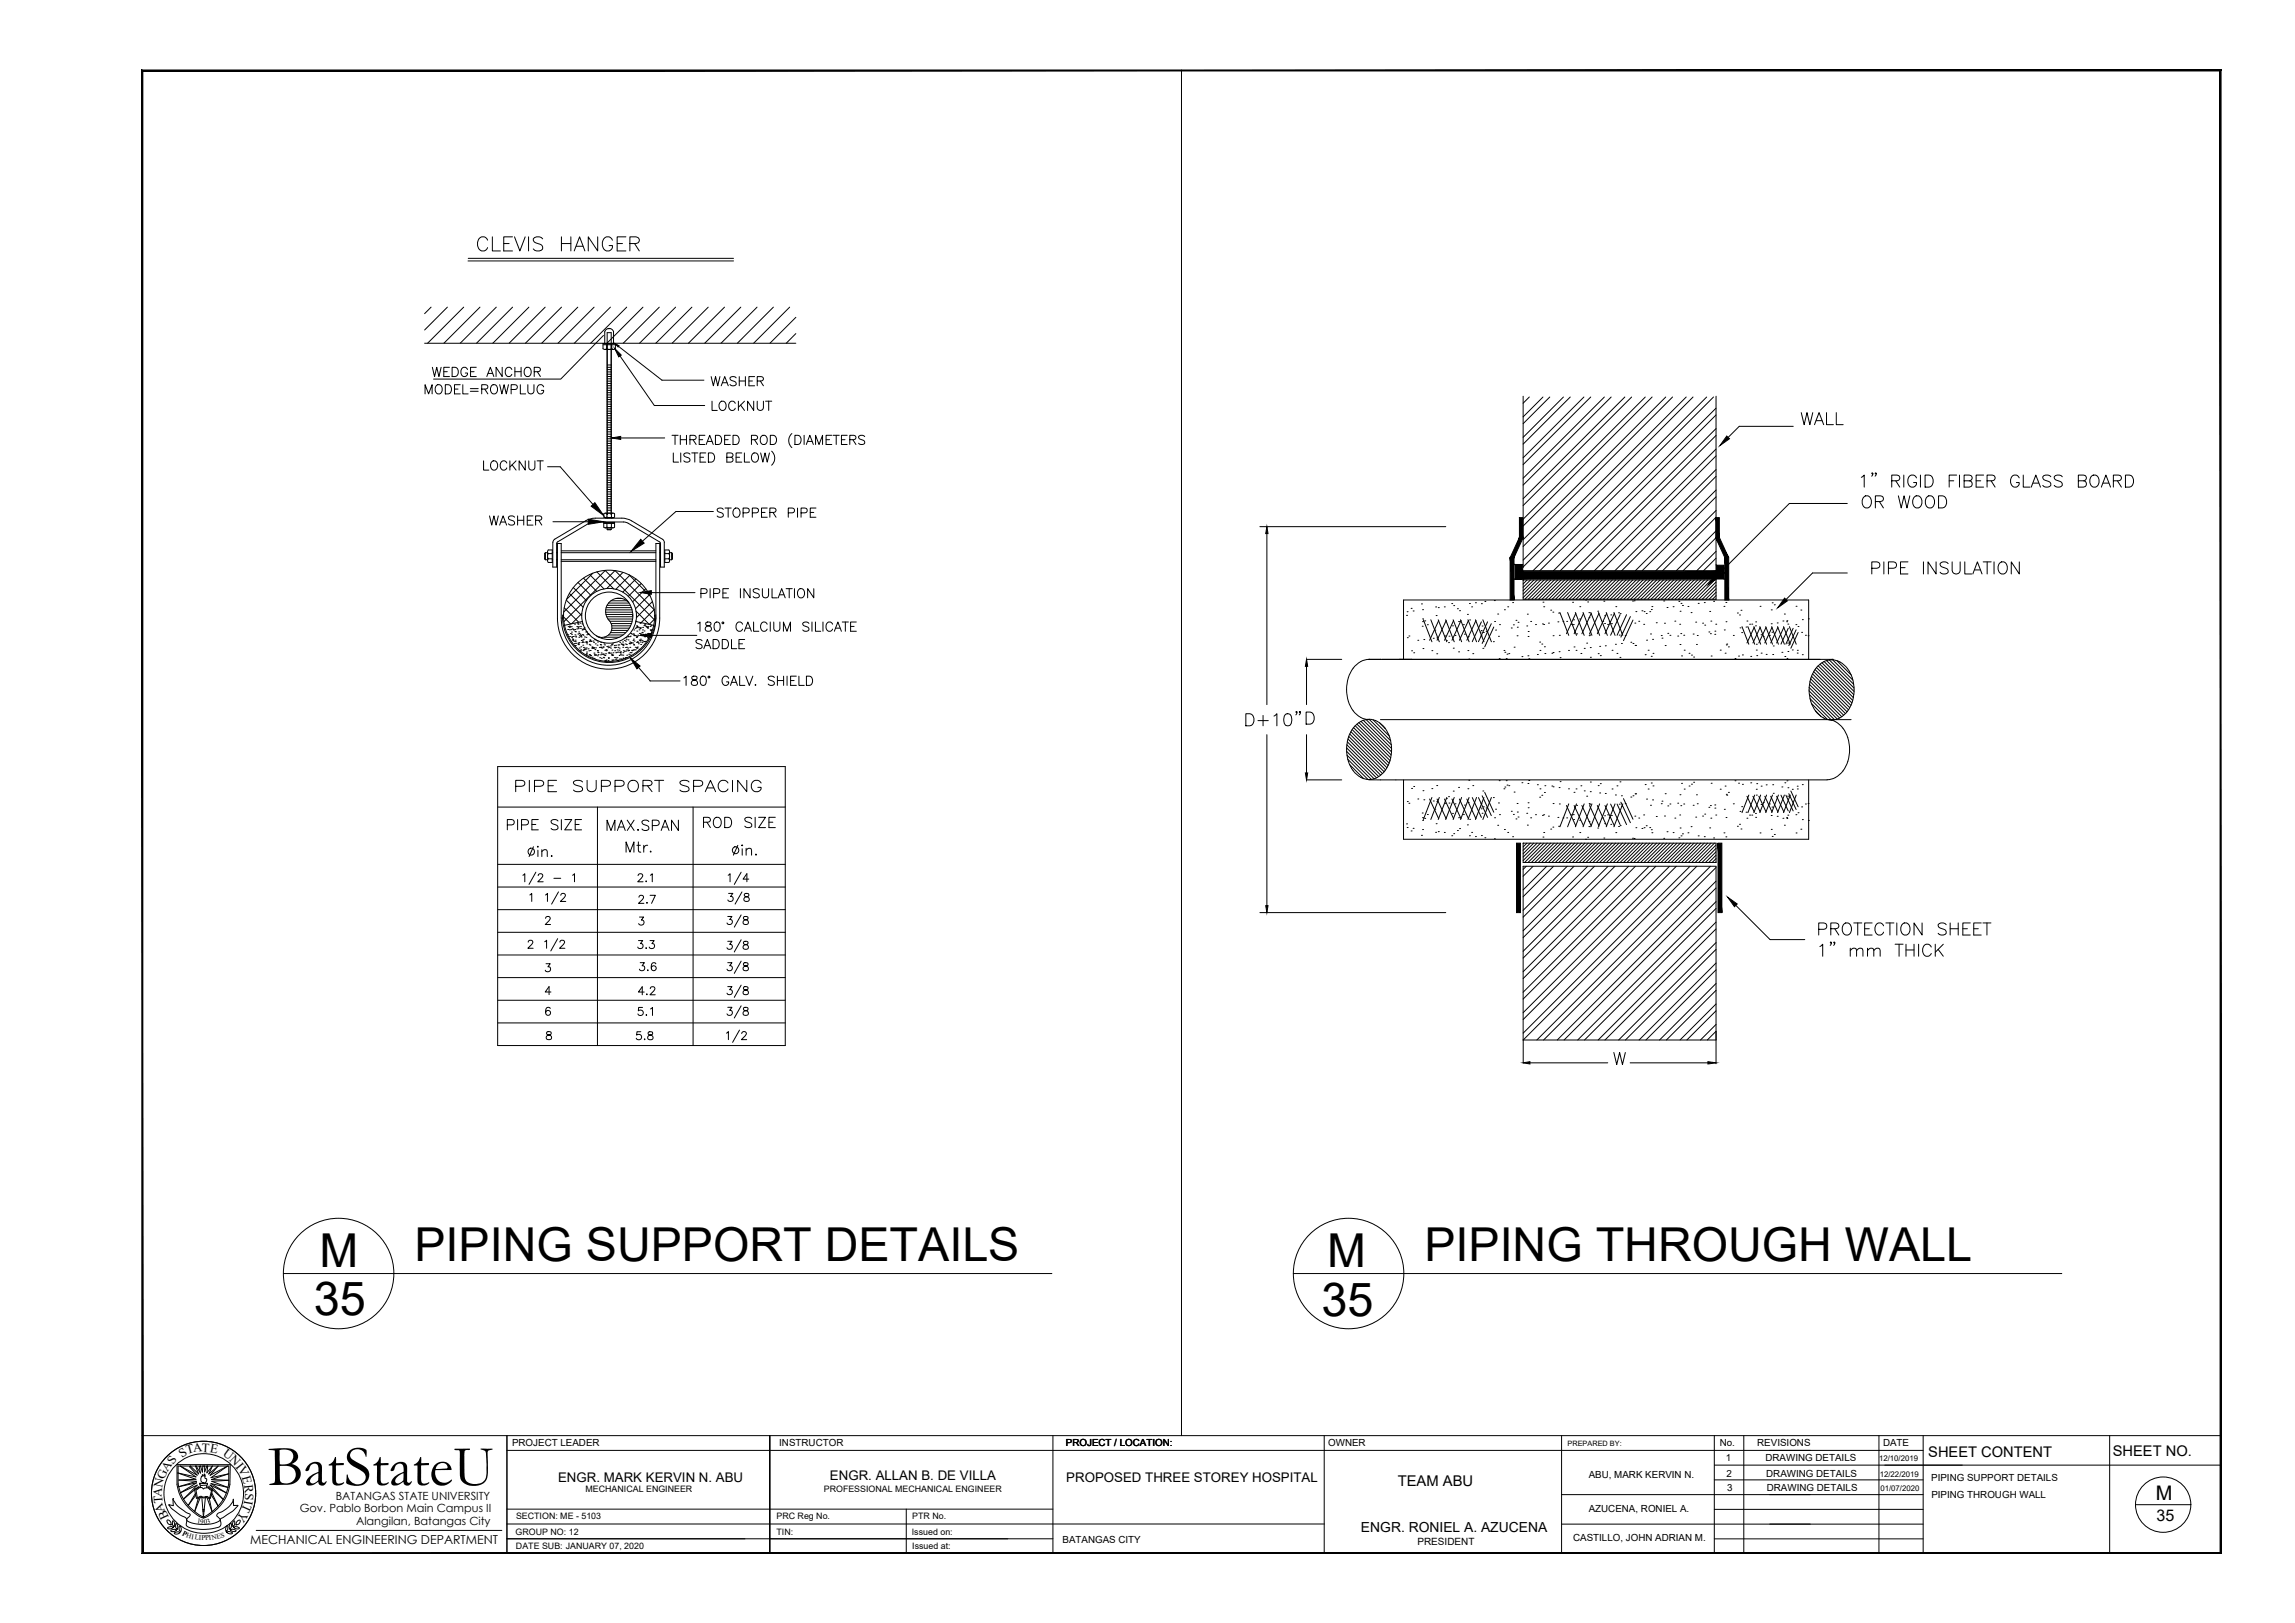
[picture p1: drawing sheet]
<svg xmlns="http://www.w3.org/2000/svg" width="420mm" height="297mm" viewBox="0 0 420 297" stroke-linecap="round" stroke-linejoin="round" font-family="sans-serif">
<defs><g id="words">
<text font-size="10.6" x="49" y="271.8">BatStateU</text>
<g font-size="8.6">
<text x="58.5" y="231.9">M</text>
<text x="75.9" y="230.7">PIPING SUPPORT DETAILS</text>
<text x="243" y="232">M</text>
<text x="260.8" y="230.7">PIPING THROUGH WALL</text>
<text x="57.5" y="240.7">35</text>
<text x="241.9" y="240.8">35</text>
</g>
<g font-size="6.2">
<text x="86.1" y="47.3">CLEVIS HANGER</text>
<text x="332" y="176.4">1&quot; mm THICK</text>
</g>
<g font-size="5.7">
<text x="226.8" y="134.1">D+10&quot;</text>
<text x="331.6" y="172.5">PROTECTION SHEET</text>
</g>
<g font-size="5.3">
<text x="328.4" y="79">WALL</text>
<text x="339.7" y="94.2">OR WOOD</text>
<text x="341.5" y="106.2">PIPE INSULATION</text>
<text x="93.1" y="146">PIPE SUPPORT SPACING</text>
<text x="131.9" y="163">1/4</text>
<text x="131.9" y="175.3">3/8</text>
<text x="131.9" y="179.2">3/8</text>
<text x="131.9" y="183.8">3/8</text>
<text x="294.2" y="196.1">W</text>
</g>
<g font-size="4.9">
<text x="78" y="70.2">WEDGE ANCHOR</text>
<text x="129.1" y="72">WASHER</text>
<text x="76.6" y="73.4">MODEL=ROWPLUG</text>
<text x="88.5" y="97.4">WASHER</text>
<text x="126.3" y="119.9">SADDLE</text>
<text x="110.1" y="153.1">MAX.SPAN</text>
<text x="127.7" y="152.8">ROD SIZE</text>
<text x="115.4" y="175">3.3</text>
<text x="115.7" y="183.4">4.2</text>
</g>
<g font-size="4.4">
<text x="129.1" y="76.2">LOCKNUT</text>
<text x="87.1" y="87.1">LOCKNUT</text>
<text x="115.4" y="162.6">2.1</text>
<text x="115.7" y="166.5">2.7</text>
<text x="115.7" y="178.9">3.6</text>
<text x="115.4" y="191.6">5.8</text>
</g>
<text font-size="3.7" x="394.7" y="274.6">M</text>
<text font-size="2.9" x="394.8" y="278.3">35</text>
<g font-size="2.7">
<text x="353" y="266.7">SHEET CONTENT</text>
<text x="386.8" y="266.4">SHEET NO.</text>
<text x="255.9" y="271.9">TEAM ABU</text>
</g>
<text font-size="2.5" x="249.2" y="280.5">ENGR. RONIEL A. AZUCENA</text>
<g font-size="2.4">
<text x="102.2" y="271.2">ENGR. MARK KERVIN N. ABU</text>
<text x="151.9" y="270.9">ENGR. ALLAN B. DE VILLA</text>
<text x="195.2" y="271.3">PROPOSED THREE STOREY HOSPITAL</text>
</g>
<g font-size="2.3">
<text x="30.6" y="269.4" transform="rotate(-56 30.6 269.4)">A</text>
<text x="31.7" y="268.1" transform="rotate(-57 31.7 268.1)">S</text>
<text x="33.3" y="266.8" transform="rotate(-33 33.3 266.8)">S</text>
<text x="34.3" y="266.2" transform="rotate(-15 34.3 266.2)">T</text>
<text x="35.4" y="265.8" transform="rotate(-6 35.4 265.8)">A</text>
<text x="36.9" y="265.7" transform="rotate(3 36.9 265.7)">T</text>
<text x="38.4" y="265.8" transform="rotate(11 38.4 265.8)">E</text>
<text x="40.7" y="266.4" transform="rotate(36 40.7 266.4)">U</text>
<text x="41.9" y="267.3" transform="rotate(46 41.9 267.3)">N</text>
<text x="43.1" y="268.4" transform="rotate(52 43.1 268.4)">I</text>
<text x="43.5" y="268.9" transform="rotate(62 43.5 268.9)">V</text>
<text x="29.6" y="274" transform="rotate(-85 29.6 274)">A</text>
<text x="29.7" y="272.3" transform="rotate(-78 29.7 272.3)">N</text>
<text x="29.8" y="275.1" transform="rotate(-94 29.8 275.1)">T</text>
<text x="30.1" y="270.9" transform="rotate(-66 30.1 270.9)">G</text>
<text x="44.3" y="270.3" transform="rotate(75 44.3 270.3)">E</text>
<text x="44.7" y="275.2" transform="rotate(114 44.7 275.2)">T</text>
<text x="44.7" y="271.7" transform="rotate(84 44.7 271.7)">R</text>
<text x="44.8" y="274.5" transform="rotate(100 44.8 274.5)">I</text>
<text x="44.9" y="273.2" transform="rotate(94 44.9 273.2)">S</text>
<text x="30.3" y="276.5" transform="rotate(-110 30.3 276.5)">A</text>
<text x="31" y="277.7" transform="rotate(-115 31 277.7)">B</text>
<text x="44.1" y="276.5" transform="rotate(122 44.1 276.5)">Y</text>
<text x="45.8" y="282.6">MECHANICAL ENGINEERING DEPARTMENT</text>
</g>
<g font-size="2.1">
<text x="61.5" y="274.5">BATANGAS STATE UNIVERSITY</text>
<text x="54.9" y="276.8">Gov. Pablo Borbon Main Campus II</text>
<text x="65.2" y="279.1">Alangilan, Batangas City</text>
</g>
<g font-size="1.8">
<text x="93.7" y="264.6">PROJECT LEADER</text>
<text x="142.7" y="264.7">INSTRUCTOR</text>
<text x="195.1" y="264.7">PROJECT / LOCATION:</text>
<text x="243.2" y="264.7">OWNER</text>
<text x="314.9" y="264.7">No.</text>
<text x="316" y="267.3">1</text>
<text x="321.7" y="264.7">REVISIONS</text>
<text x="323.2" y="267.4">DRAWING DETAILS</text>
<text x="344.7" y="264.7">DATE</text>
<text x="290.9" y="270.5">ABU, MARK KERVIN N.</text>
<text x="316.1" y="270.3">2</text>
<text x="316.2" y="272.8">3</text>
<text x="323.4" y="270.3">DRAWING DETAILS</text>
<text x="323.5" y="272.9">DRAWING DETAILS</text>
<text x="353.6" y="271">PIPING SUPPORT DETAILS</text>
<text x="353.6" y="274.1">PIPING THROUGH WALL</text>
<text x="290.9" y="276.8">AZUCENA, RONIEL A.</text>
<text x="194.5" y="282.4">BATANGAS CITY</text>
<text x="259.5" y="282.8">PRESIDENT</text>
<text x="288" y="282.1">CASTILLO, JOHN ADRIAN M.</text>
</g>
<g font-size="1.6">
<text x="107.2" y="273">MECHANICAL ENGINEER</text>
<text x="150.8" y="273">PROFESSIONAL MECHANICAL ENGINEER</text>
<text x="94.4" y="280.8">GROUP NO: 12</text>
<text x="94.5" y="278">SECTION: ME - 5103</text>
<text x="142.2" y="278.1">PRC Reg No.</text>
<text x="142.2" y="280.9">TIN:</text>
<text x="166.9" y="280.8">Issued on:</text>
<text x="167" y="278">PTR No.</text>
<text x="94.5" y="283.6">DATE SUB: JANUARY 07, 2020</text>
<text x="167" y="283.6">Issued at:</text>
</g>
<g font-size="1.4">
<text x="344" y="267.3">12/10/2019</text>
<text x="344.1" y="270.3">12/22/2019</text>
<text x="344.2" y="272.8">01/07/2020</text>
</g>
<g font-size="1.3">
<text x="287" y="264.6">PREPARED BY:</text>
<text x="33.3" y="280.9" transform="rotate(28 33.3 280.9)">P</text>
<text x="34" y="281.3" transform="rotate(18 34 281.3)">H</text>
<text x="35" y="281.6" transform="rotate(10 35 281.6)">I</text>
<text x="35.6" y="281.7" transform="rotate(9 35.6 281.7)">L</text>
<text x="36.1" y="278.7" transform="rotate(9 36.1 278.7)">1</text>
<text x="36.4" y="281.9" transform="rotate(1 36.4 281.9)">I</text>
<text x="36.7" y="278.8">90</text>
<text x="36.9" y="281.9">P</text>
<text x="37.6" y="281.9" transform="rotate(-8 37.6 281.9)">PI</text>
<text x="38" y="278.8" transform="rotate(-15 38 278.8)">3</text>
<text x="38.8" y="281.8" transform="rotate(-13 38.8 281.8)">N</text>
<text x="39.8" y="281.6" transform="rotate(-14 39.8 281.6)">ES</text>
</g>
</g></defs>
<!-- layer: 0 -->
<g fill="none" stroke="#000" stroke-width=".18">
<path d="M216.3 12.8v249.9M78.9 56.2l-1.2 1.2M81.9 56.2l-4.2 4.2M84.9 56.2l-6.6 6.6M87.9 56.2l-6.6 6.6M90.9 56.2l-6.6 6.6M93.8 56.2l-6.6 6.6M96.8 56.2l-6.6 6.6M99.8 56.2l-6.6 6.6M102.8 56.2l-6.6 6.6M105.8 56.2l-6.6 6.6M108.8 56.2l-6.6 6.6"/>
<path d="M111.7 56.2l-6.6 6.6M114.7 56.2l-6.6 6.6M117.7 56.2l-6.6 6.6M120.7 56.2l-6.6 6.6M123.7 56.2l-6.6 6.6M126.7 56.2l-6.6 6.6M129.7 56.2l-6.6 6.6M132.6 56.2l-6.6 6.6M135.6 56.2l-6.6 6.6M138.6 56.2l-6.6 6.6M141.6 56.2l-6.6 6.6M144.6 56.2l-6.6 6.6"/>
<path d="M145.7 58.1l-4.7 4.7M111.2 66.8h.7M111.2 67.2h.7M111.2 67.6h.7M111.2 68.1h.7M111.2 68.5h.7M111.2 68.9h.7M111.2 69.3h.7M111.2 69.8h.7M111.2 78.2h.7M111.2 78.6h.7M111.2 79h.7"/>
<path d="M111.2 79.5h.7M111.2 79.9h.7M111.2 70.2h.7M111.2 70.6h.7M111.2 71h.7M111.2 71.4h.7M111.2 71.9h.7M111.2 72.3h.7M111.2 72.7h.7M111.2 73.1h.7M111.2 73.6h.7M111.2 74h.7"/>
<path d="M111.2 74.4h.7M111.2 74.8h.7M111.2 75.2h.7M111.2 75.7h.7M111.2 76.1h.7M111.2 76.5h.7M111.2 76.9h.7M111.2 77.4h.7M111.2 77.8h.7M145.7 61.1l-1.8 1.7M278.8 72.5v31.4M280 72.7l-1.2 1.1"/>
<path d="M282.5 72.7l-3.7 3.6M283.7 72.7l-4.9 4.8M286.2 72.7l-7.4 7.3M287.5 72.7l-8.7 8.6M290 72.7l-11.2 11.1M291.2 72.7l-12.4 12.3M293.7 72.7l-14.9 14.8M295 72.7l-16.2 16.1M297.5 72.7l-18.7 18.6M298.7 72.7l-19.9 19.8M301.2 72.7l-22.4 22.3M302.5 72.7l-23.7 23.6"/>
<path d="M305 72.7l-26.2 26.1M306.2 72.7l-27.4 27.3M308.7 72.7l-29.9 29.8M310 72.7l-31.2 31.1M312.5 72.7l-31.8 31.8M313.7 72.7l-31.8 31.8M314.2 72.5v32h-35.4M314.2 78.4l-26 26.1M314.2 74.7l-29.8 29.8M314.2 75.9l-28.5 28.6M314.2 79.7l-24.8 24.8M328.3 78h-9.9l-2 2.1"/>
<path d="M111.2 93.4h.7M111.2 93h.7M111.2 92.5h.7M111.2 92.1h.7M111.2 91.7h.7M111.2 91.3h.7M111.2 90.9h.7M111.2 90.4h.7M111.2 89.6h.7M111.2 89.2h.7M111.2 88.7h.7M111.2 88.3h.7"/>
<path d="M111.2 87.9h.7M111.2 87.5h.7M111.2 87.1h.7M111.2 86.6h.7M111.2 86.2h.7M111.2 85.8h.7M111.2 85.4h.7M111.2 84.9h.7M111.2 84.5h.7M111.2 84.1h.7M111.2 83.7h.7M111.2 83.3h.7"/>
<path d="M111.2 82.8h.7M111.2 82.4h.7M111.2 82h.7M111.2 81.6h.7M111.2 81.1h.7M111.2 80.7h.7M111.2 80.3h.7M111.2 90h.7M230.7 96.4h34M231.9 97.7v31.3M314.2 87.2l-17.3 17.3M314.2 85.9l-18.6 18.6"/>
<path d="M314.2 83.4l-21.1 21.1M314.2 82.2l-22.3 22.3M314.2 90.9l-13.6 13.6M314.2 94.7l-9.8 9.8M314.2 98.4l-6.1 6.1M314.2 89.7l-14.8 14.8M314.2 93.4l-11.1 11.1M314.2 97.2l-7.3 7.3M338.2 92.1h-10.6l-13.3 13.4M340.8 87.4l.5-.5v2.3M342.9 86.6l-.1 .1-.1-.1 .1-.1a.4 .4 0 0 1-.1 .7M343.5 86.6l-.1 .1-.1-.1 .1-.1a.4 .4 0 0 1-.1 .7"/>
<path d="M346.3 88l1.3-.1a.53 .53 0 0 0 0-.9l-1.3-.1v2.3M347.1 88l.7 1.2M348.5 86.9v2.3M350.9 87.5a.81 .81 0 0 0-1-.6 .81 .81 0 0 0-.6 .9 .96 .96 0 0 0 .2 1 .96 .96 0 0 0 1 .2l.4-.4v-.3h-.6M351.6 86.9v2.3M352.4 86.9h.8a1.17 1.17 0 0 1 .7 1.1 1.17 1.17 0 0 1-.7 1.2h-.8zM356.8 88h.9M358.2 86.9h-1.4v2.3M358.7 86.9v2.3M359.6 88l1.2-.1a.51 .51 0 0 0 0-.9l-1.2-.1v2.3h.9a.58 .58 0 0 0 .6-.6 .58 .58 0 0 0-.6-.6M361.8 88h.8M363.2 86.9h-1.4v2.3h1.4"/>
<path d="M363.8 88l1.2-.1a.51 .51 0 0 0 0-.9l-1.2-.1v2.3M364.5 88l.8 1.2M369.7 87.5a.81 .81 0 0 0-1-.6 .81 .81 0 0 0-.6 .9 .97 .97 0 0 0 .2 1 .97 .97 0 0 0 1.1 .2l.3-.4v-.3h-.6M370.4 86.9v2.3h1.3M371.9 89.2l.8-2.3 .9 2.3M372.2 88.4h1M375.5 87.3a.84 .84 0 0 0-1.5 .2l.2 .3 .8 .3a.53 .53 0 0 1 .4 .4 .53 .53 0 0 1-.2 .5 1 1 0 0 1-1.2-.2M377.5 87.3a.98 .98 0 0 0-1.4 0 .57 .57 0 0 0 .4 .6l.6 .2a.54 .54 0 0 1 .4 .4 .54 .54 0 0 1-.2 .5 1.01 1.01 0 0 1-1.2-.2M380.5 88l1.3-.1a.53 .53 0 0 0 0-.9l-1.3-.1v2.3h.9a.58 .58 0 0 0 .6-.6 .58 .58 0 0 0-.6-.6M382.8 87.3a.82 .82 0 0 1 .9-.3 .82 .82 0 0 1 .6 .8 .97 .97 0 0 1-.2 1 .97 .97 0 0 1-1.1 .2 1.36 1.36 0 0 1-.2-1.7zM384.7 89.2l.8-2.3 .9 2.3M385 88.4h1.1"/>
<path d="M386.9 88l1.3-.1a.51 .51 0 0 0 0-.9l-1.3-.1v2.3M387.6 88l.8 1.2M389.1 86.9h.7a1.17 1.17 0 0 1 .8 1.1 1.17 1.17 0 0 1-.8 1.2h-.7zM103.2 112.9l1.3 1.3M103.3 111.2l2.6 2.7M103.7 109.8l2.8 2.9M103.9 115.2h.1M104 116.2h.1M104 114.7h.1M104.2 114.6h.1M104.2 115.3h.1M104.2 114.8h.1"/>
<path d="M104.2 108.6l2.6 2.5M104.3 116.5h.1M104.3 114.7h.1M104.4 115.9h.1M104.5 115.2h.1M104.6 114.7h.1M104.6 115.7h.1M104.6 116.1h.1M104.6 116.7h.1M104.7 116.5h.1M104.8 115.1h.1M104.8 116.9h.1"/>
<path d="M104.8 117.2h.1M104.9 117h.1M104.9 115.2h.1M105 116.5h.1M105 107.5l2.3 2.4M105 115.3h.1M105.1 117.4h.1M105.2 117.8h.1M105.2 114.2h.1M105.2 115.2h.1M105.3 115.5h.1M105.3 116.2h.1"/>
<path d="M105.3 117.2h.1M105.3 117.4h.1M105.3 118.1h.1M105.3 115.6h.1M105.4 116.4h.1M105.4 116.6h.1M105.4 117.7h.1M105.6 114.7h.1M105.6 115.1h.1M105.7 114.1h.1M105.8 116h.1M105.8 117.9h.1"/>
<path d="M105.8 114.8h.1M105.8 117.8h.1M105.8 106.6l2.4 2.4M105.8 114.2h.1M105.8 117.7h.1M105.9 115.1h.1M105.9 118h.1M105.9 114.7h.1M105.9 115.7h.1M106 116.6h.1M106 115.9h.1M106 117.6h.1"/>
<path d="M106 118.6h.1M106.1 116.3h.1M106.2 114h.1M106.2 116.1h.1M106.2 119.1h.1M106.3 114.6h.1M106.3 115h.1M106.3 116.5h.1M106.3 118.9h.1M106.3 116.3h.1M106.3 118.4h.1M106.4 116.6h.1"/>
<path d="M106.4 117.2h.1M106.5 117.6h.1M106.5 112.3l-1.9 1.9M106.6 114.2h.1M106.6 115.3h.1M106.6 115.2h.1M106.6 117.4h.1M106.6 116.1h.1M106.7 117.1h.1M106.7 118.1h.1M106.7 119.1h.1M106.7 116.3h.1"/>
<path d="M106.8 115.1h.1M106.8 117.6h.1M106.8 118.5h.1M106.8 105.8l2.5 2.4M106.8 117h.1M106.8 118.8h.1M106.9 115.2h.1M106.9 118.9h.1M107 114.9h.1M107 116.6h.1M107 118.8h.1M107 118.6h.1"/>
<path d="M107.2 117.5h.1M107.2 119.8h.1M107.2 115.7h.1M107.3 118.8h.1M107.3 116.6h.1M107.3 117.6h.1M107.3 115.6h.1M107.3 118.6h.1M107.3 117.5h.1M107.4 119.6h.1M107.4 119.3h.1M107.4 117.8h.1"/>
<path d="M107.4 117.5h.1M107.4 116.2h.1M107.4 119.9h.1M107.6 115.9h.1M107.7 118.8h.1M107.7 116.1h.1M107.8 116.1h.1M107.8 119.1h.1M107.9 117.9h.1M107.9 119.8h.1M107.9 117.4h.1M107.9 105.2l2.7 2.6"/>
<path d="M108 119.9h.1M108 117.1h.1M108 117.2h.1M108 118.1h.1M108 119h.1M108.2 117.4h.1M108.4 118.7h.1M108.4 118.4h.1M108.4 118.5h.1M108.5 118.5h.1M108.5 104.9l-4.8 4.8M108.6 117.3h.1"/>
<path d="M108.6 118.6h.1M108.7 117.6h.1M108.7 118.6h.1M108.7 119.5h.1M108.8 119.7h.1M108.8 119.9h.1M108.8 117h.1M108.9 118.9h.1M108.9 117.1h.1M109 117.8h.1M109 119.9h.1M109 118.6h.1"/>
<path d="M109.1 119.9h.1M109.3 117.2h.1M109.3 104.7l3.1 3.1M109.3 118.1h.1M109.3 119.1h.1M109.4 119.1h.1M109.4 117.5h.1M109.4 119.4h.1M109.5 119.4h.1M109.5 119.8h.1M109.7 116.6h.1M109.7 118.5h.1"/>
<path d="M109.9 118h.1M109.9 119.8h.1M110 118.5h.1M110 118h.1M110 117.6h.1M110.1 119.5h.1M110.2 119.7h.1M110.2 118.6h.1M110.4 119.7h.1M110.4 118.4h.1M110.6 117.8h.1M110.6 119.9h.1"/>
<path d="M110.6 116.6h2.8M110.7 118h.1M110.7 119h.1M110.7 120h.1M110.8 104.4l9 9M110.8 104.4l-7.6 7.6M110.9 119.7h.1M110.9 112h4.9M110.9 111.6h4.8M110.9 118.9h.1M110.9 112.5h4.9M111 119.1h.1"/>
<path d="M111 111.2h4.6M111 119h.1M111.1 112.9h4.7M111.1 118.3h.1M111.1 110.8h4.3M111.3 113.3h4.5M111.3 118.5h.1M111.3 118.3h.1M111.3 119.5h.1M111.4 116.2h2.7M111.4 110.4h3.8M111.5 119.4h.1"/>
<path d="M111.5 118.5h.1M111.5 119.6h.1M111.6 113.7h4.1M111.8 118.2h.1M111.8 115.8h2.8M111.8 118.6h.1M111.8 119.5h.1M111.8 110h3M111.9 114.1h3.7M112 118h.1M112 115.4h2.9M112 119.7h.1"/>
<path d="M112 119.9h.1M112 114.5h3.4M112 115h3.2M112 119h.1M112.1 119.9h.1M112.1 120h.1M112.1 117.8h.1M112.2 119.9h.1M112.2 119.5h.1M112.4 118.5h.1M112.4 118.1h.1M112.5 119.1h.1"/>
<path d="M112.5 118.6h.1M112.7 118.5h.1M112.7 118.1h.1M112.7 119.5h.1M112.7 109.5h1.2M112.9 119.4h.1M113 119h.1M113.1 118.5h.1M113.1 118h.1M113.2 119.3h.1M113.3 118h.1M113.3 119h.1"/>
<path d="M113.3 118.6h.1M113.4 120h.1M113.5 117.6h.1M113.5 119.4h.1M113.5 119.7h.1M113.6 119.5h.1M113.6 119.3h.1M113.7 117.8h.1M113.7 119.9h.1M113.8 117.9h.1M114 118h.1M114 117.5h.1"/>
<path d="M114 118.5h.1M114 119.9h.1M114 119.5h.1M114 104.8l-2.9 2.9M114.1 118.1h.1M114.1 117.9h.1M114.1 119.1h.1M114.3 119.2h.1M114.3 117.2h.1M114.5 117.9h.1M114.5 118.5h.1M114.5 117.3h.1"/>
<path d="M114.5 119.2h.1M114.6 116.7h.1M114.6 117h.1M114.7 118h.1M114.7 118.5h.1M114.7 118.9h.1M114.7 119.9h.1M114.9 116.6h.1M114.9 118.6h.1M114.9 119.1h.1M115 116.5h.1M115 117.1h.1"/>
<path d="M115 119h.1M115.1 119.1h.1M115.1 119.7h.1M115.2 117.8h.1M115.2 105.2l3.8 3.8M115.2 116.5h.1M115.3 117.5h.1M115.3 117.8h.1M115.3 118.5h.1M115.3 105.3l-2.6 2.6M115.3 119.9h.1M115.3 119.5h.1"/>
<path d="M115.4 116.4h.1M115.4 117.7h.1M115.5 115.9h.1M115.5 117.6h.1M115.5 119.5h.1M115.6 117.7h.1M115.6 119h.1M115.7 116.1h.1M115.7 119.1h.1M115.8 117.7h.1M115.9 117.2h.1M115.9 119h.1"/>
<path d="M115.9 116h.1M116 117h.1M116 116.2h.1M116 117.9h.1M116 118.9h.1M116 118.1h.1M116 115.3h.1M116.1 116.3h.1M116.1 117.3h.1M116.3 115h.1M116.3 118.5h.1M116.3 118.9h.1"/>
<path d="M116.3 116.3h.1M116.4 106l-2.4 2.4M116.4 113.6l.2 .2M116.4 111.9l2.5 2.4 .9-1M116.4 116.6h.1M116.5 114.8h.1M116.5 118.6h.1M116.5 116.7h.1M116.5 118.5h.1M116.5 117.6h.1M116.5 114.5h.1M116.6 114.9h.1"/>
<path d="M116.6 115.5h.1M116.6 116.5h.1M116.6 118.6h.1M116.6 114.7h.1M116.6 117.5h.1M116.7 118.4h.1M116.7 116.3h.1M116.8 117.6h.1M116.9 114.8h.1M116.9 117.8h.1M117 114.9h.1M117 118.8h.1"/>
<path d="M117 115.3h.1M117 117.1h.1M117 115.9h.1M117.1 117.2h.1M117.2 114.1h.1M117.2 115h.1M117.2 114h.1M117.2 117.5h.1M117.2 116h.1M117.2 114.9h.1M117.3 116.1h.1M117.3 117h.1"/>
<path d="M117.3 118h.1M117.4 106.8l-2.4 2.3M117.4 116.2h.1M117.5 117.2h.1M117.5 115.7h.1M117.5 117.6h.1M117.6 115.8h.1M117.6 115.3h.1M117.6 114.8h.1M117.7 117.3h.1M117.7 116.1h.1M117.9 114.5h.1"/>
<path d="M117.9 117.4h.1M117.9 115.5h.1M117.9 116.5h.1M118 117.4h.1M118 114.3h.1M118 116.6h.1M118 116.2h.1M118.1 114.4h.1M118.1 116.1h.1M118.2 117.4h.1M118.2 114.7h.1M118.2 107.7l-2.4 2.4"/>
<path d="M118.3 114.7h.1M118.4 114.8h.1M118.5 114.8h.1M118.5 116.7h.1M118.6 115h.1M118.6 114.7h.1M118.6 116h.1M118.6 115.9h.1M118.6 116.9h.1M118.6 116.8h.1M118.8 116h.1M118.8 116.1h.1"/>
<path d="M118.9 108.8l-2.6 2.6M119 114.6h.1M119 115.3h.1M119.1 115.9h.1M119.1 115.4h.1M119.2 114.5h.1M119.2 115.3h.1M119.2 115.5h.1M119.4 110.1l-2.9 2.9M119.8 111.6l-2.4 2.4M119.8 111.6l-7.2-7.2-9.4 9.4M257.5 112.6h.1"/>
<path d="M257.6 112h.1M257.6 116.7h.1M257.9 116.4h.1M258.3 111.3h.1M258.4 119.1h.1M258.7 111.8h.1M258.8 119.5h.1M259.6 117.2h.1M260.2 110.5h.1M260.4 114.6h.1M260.4 113.8h.1M260.4 111.6h.1"/>
<path d="M260.4 113.3h.1M260.5 118.7h.1M260.6 113.4l1.5 4.1M260.7 117h.1M260.8 113.6h.1M261.3 114.3h.1M261.9 113.4l1.6 4.1M262.1 119.1h.1M262.4 116.8h.1M262.7 115.3h.1M262.8 111.1h.1M262.9 112.7h.1"/>
<path d="M263 119.7h.1M263.1 116.7h.1M263.3 113.4l1.6 4.1M263.3 111.2h.1M263.4 113.6l-1.7 3.6M264.4 111.1h.1M264.5 116.4h.1M264.7 113.4l1.5 4.1M264.8 113.6l-1.7 3.6M264.8 117.2h.1M265.2 117.6h.1M265.3 116.4h.1"/>
<path d="M265.8 110.5h.1M265.9 114.5h.1M266 113.4l1.6 4.1M266.1 118.6h.1M266.1 113.6l-1.6 3.6M266.1 110.8h.1M266.4 116.3h.1M266.8 111.4h.1M267 113.8h.1M267 119.3h.1M267.2 111.8h.1M267.4 113.4l1.6 4.1"/>
<path d="M267.5 113.6l-1.7 3.6M267.9 114.3h.1M268.1 116.1h.1M268.6 112.4h.1M268.7 119.1h.1M268.8 113.4l1.5 4.1M268.8 116.5h.1M268.8 113.6l-1.6 3.6M269 110.5h.1M269 113.5h.1M269.4 111.1h.1M269.6 119.6h.1"/>
<path d="M270.1 110.3h.1M270.1 113.4l1.6 4.1M270.2 113.6l-1.7 3.6M271 115.7h.1M271.1 116.4h.1M271.2 115.4h.1M271.2 110.5h.1M271.2 113.8l-1.7 3.6M271.3 114.6h.1M271.5 118.7h.1M271.5 113.4l1.5 4.1M271.6 115.7h.1"/>
<path d="M271.8 110.1h.1M272.1 115.5h.1M272.3 113.8l-1.6 3.6M273 114.1l-1.7 3.7M273.4 117.4h.1M273.5 114.8l-1.7 3.6M273.6 109.9h.1M273.6 113.7h.1M273.8 115.3h.1M274.2 112.4h.1M274.3 116.5h.1M274.5 114.3h.1"/>
<path d="M275.3 119h.1M275.4 111.6h.1M275.5 119.4h.1M275.9 119.7h.1M276 111.1h.1M276.2 119.6h.1M276.7 114.9h.1M276.9 110.3h.1M277.1 114.4h.1M277.2 118.4h.1M277.5 113.5h.1M277.7 116.4h.1"/>
<path d="M277.8 114.8h.1M277.9 113.9h.1M278.8 106.1h35.4M278.8 105.6v4.1h35.4M279 106.1l-.2 .1M279.5 114.6h.1M279.6 106.1l-.8 .8M279.6 112.4h.1M279.7 116.5h.1M279.8 115.6h.1M280.2 106.1l-1.4 1.4M280.2 113.7h.1"/>
<path d="M280.8 106.1l-2 2M281.1 114.3h.1M281.5 119.8h.1M281.5 106.1l-2.7 2.6M281.9 117.5h.1M281.9 119h.1M282.1 106.1l-3.3 3.3M282.3 117.9h.1M282.4 114.2h.1M282.5 110.2h.1M282.6 114.3h.1M282.6 111h.1"/>
<path d="M282.7 106.1l-3.5 3.6M282.7 118.4h.1M282.8 119.6h.1M283.3 106.1l-3.5 3.6M283.5 114h.1M283.9 111.7h.1M284 106.1l-3.6 3.6M284.1 119.6h.1M284.3 112h.1M284.3 119.4h.1M284.3 116.3h.1M284.6 106.1l-3.6 3.6"/>
<path d="M285.2 106.1l-3.5 3.6M285.2 113.8h.1M285.3 112.2h.1M285.4 119.3h.1M285.5 116.3h.1M285.6 112.1l1.6 4.2M285.8 106.1l-3.5 3.6M286.1 113.7h.1M286.4 106.1l-3.5 3.6M286.8 113.7h.1M287 112.1l1.6 4.2M287.1 106.1l-3.6 3.6"/>
<path d="M287.2 119h.1M287.7 106.1l-3.5 3.6M287.7 114.3h.1M287.9 110.2h.1M288 114.3h.1M288.1 113.4h.1M288.2 118.4h.1M288.2 115.7h.1M288.3 106.1l-3.5 3.6M288.4 112.1l1.6 4.2M288.5 112.2l-1.7 3.8M288.5 119h.1"/>
<path d="M288.6 116h.1M288.9 106.1l-3.5 3.6M289.2 113.3h.1M289.2 111h.1M289.4 119.6h.1M289.6 106.1l-3.6 3.6M289.8 112.1l1.6 4.2M289.9 112.2l-1.7 3.8M290 118.7h.1M290.2 106.1l-3.5 3.6M290.3 109.8h.1M290.5 117.7h.1"/>
<path d="M290.7 110.2h.1M290.8 106.1l-3.5 3.6M290.9 112.1h.1M290.9 113.1h.1M290.9 116.3h.1M291 116.2h.1M291.1 118.5h.1M291.2 112.1l1.7 4.2M291.3 112.2l-1.7 3.8M291.4 106.1l-3.5 3.6M292.1 106.1l-3.6 3.6M292.5 111.9h.1"/>
<path d="M292.6 119.6h.1M292.6 112.1l1.7 4.2M292.7 106.1l-3.5 3.6M292.7 112.2l-1.7 3.8M292.9 118.3h.1M293 120h.1M293.3 106.1l-3.5 3.6M293.4 113.7h.1M293.6 110h.1M293.8 114.1h.1M293.8 112.7h.1M293.9 118.2h.1"/>
<path d="M293.9 106.1l-3.5 3.6M294.1 112.1l1.6 4.2M294.2 112.2l-1.8 3.8M294.3 114.3h.1M294.6 106.1l-3.6 3.6M294.6 113.8h.1M294.9 112.5h.1M295 114.1h.1M295.1 119h.1M295.2 106.1l-3.5 3.6M295.5 112.1l1.6 4.2M295.6 112.2l-1.8 3.8"/>
<path d="M295.7 117.9h.1M295.8 111h.1M295.8 106.1l-3.5 3.6M296 119.6h.1M296.3 112.1h.1M296.4 116.2h.1M296.4 106.1l-3.5 3.6M296.6 112.5l-1.7 3.8M296.6 112.3h.1M296.8 117.8h.1M296.9 115.8h.1M297.1 106.1l-3.6 3.6"/>
<path d="M297.5 116.3h.1M297.7 106.1l-3.5 3.6M297.8 112.5l-1.8 3.8M298.3 106.1l-3.5 3.6M298.5 112.8l-1.8 3.8M298.6 117.5h.1M298.9 110h.1M298.9 106.1l-3.5 3.6M299 117.8h.1M299 113.5l-1.8 3.7M299.2 110h.1M299.3 114h.1"/>
<path d="M299.3 118.1h.1M299.4 118.1h.1M299.5 111.9h.1M299.6 106.1l-3.6 3.6M300 113.7h.1M300.2 106.1l-3.5 3.6M300.6 111.8h.1M300.8 106.1l-3.5 3.6M300.9 114.3h.1M301 111.9h.1M301.2 119.8h.1M301.4 112.3h.1"/>
<path d="M301.4 106.1l-3.5 3.6M301.4 117.2h.1M301.7 119h.1M302 111.9h.1M302.1 106.1l-3.6 3.6M302.2 116h.1M302.3 111.6h.1M302.4 111h.1M302.5 117h.1M302.6 119.6h.1M302.7 106.1l-3.6 3.6M303.2 114h.1"/>
<path d="M303.3 106.1l-3.5 3.6M303.9 106.1l-3.5 3.6M304.1 116.3h.1M304.3 116.8h.1M304.6 106.1l-3.6 3.6M304.6 110h.1M304.7 114.1h.1M304.9 118.1h.1M305.2 106.1l-3.6 3.6M305.2 111.2h.1M305.3 115.9h.1M305.7 116.3h.1"/>
<path d="M305.8 106.1l-3.5 3.6M306.3 111h.1M306.4 106.1l-3.5 3.6M306.6 113.7h.1M307.1 106.1l-3.6 3.6M307.1 116.4h.1M307.4 110.1h.1M307.5 114.3h.1M307.6 118h.1M307.6 111.9h.1M307.7 106.1l-3.6 3.6M307.7 116h.1"/>
<path d="M307.8 110.4h.1M308 110.8h.1M308.3 116.3h.1M308.3 106.1l-3.5 3.6M308.3 119h.1M308.9 106.1l-3.5 3.6M309 111h.1M309.2 119.6h.1M309.6 106.1l-3.6 3.6M309.6 112.1h.1M309.7 119.9h.1M310 116h.1"/>
<path d="M310.2 106.1l-3.6 3.6M310.4 113.9h.1M310.6 117.9h.1M310.7 116.3h.1M310.8 106.1l-3.5 3.6M310.9 110.4h.1M311.4 106.1l-3.5 3.6M311.7 114.1h.1M312 110.3h.1M312 106.1l-3.5 3.6M312.1 114.4h.1M312.7 106.1l-3.6 3.6"/>
<path d="M312.9 115.7h.1M313 111.9h.1M313.1 116h.1M313.2 113.7h.1M313.3 106.1l-3.5 3.6M313.7 110.1h.1M313.9 106.1l-3.5 3.6M313.9 116.1h.1M314 115.5h.1M314.1 114.2h.1M314.2 100.9l-3.6 3.6M314.2 106.5l-3.2 3.2"/>
<path d="M314.2 107.1l-2.6 2.6M314.2 107.8l-1.9 1.9M314.2 108.4l-1.3 1.3M314.2 109l-.7 .7M314.2 109.6l-.1 .1M314.2 102.2l-2.3 2.3M314.2 105.6v4.1M314.9 119h.1M315.6 111h.1M315.7 115.3h.1M315.8 119.5h.1M316 110.3h.1"/>
<path d="M316 113.8h.1M316 118h.1M316.1 117.9h.1M316.4 118.4h.1M317.3 116.3h.1M318.1 112.2h.1M318.5 112.6h.1M318.6 114.9h.1M318.7 111.7h.1M318.9 115.8h.1M318.9 114.7l1.3 3.2M319 119.9h.1"/>
<path d="M319.7 114.8h.1M319.8 113.7h.1M320 114.7l1.2 3.2M320.3 114.2h.1M320.7 114.2h.1M321.1 114.7l1.2 3.2M321.2 114.8l-1.4 2.9M321.4 114.5h.1M321.4 113.8h.1M321.5 119h.1M321.5 117.9h.1M321.6 120h.1"/>
<path d="M322.2 114.7l1.2 3.2M322.2 111h.1M322.3 114.8l-1.4 2.9M322.4 116.2h.1M322.4 119.5h.1M322.8 116.5h.1M323.3 114.7l1.2 3.2M323.3 114.8l-1.3 2.9M323.3 119.8h.1M323.9 116.3h.1M324.3 114.2h.1M324.3 111.6h.1"/>
<path d="M324.3 114.7l1.3 3.2M324.4 115.7h.1M324.4 114.8l-1.3 2.9M324.4 110.3h.1M324.5 119.8h.1M324.6 118.2h.1M324.8 110.7h.1M325.4 114h.1M325.4 114.7l1.3 3.2M325.5 114.8l-1.3 2.9M326.2 119.4h.1M326.4 113.7h.1"/>
<path d="M326.5 114.7l1.3 3.2M326.6 114.8l-1.3 2.9M326.7 112.4h.1M327.1 113.8h.1M327.1 113.6h.1M327.3 117.7h.1M327.3 114.2h.1M327.3 119.2h.1M327.4 115l-1.3 2.9M327.6 114.7l1.2 3.2M328.1 119h.1M328.3 115l-1.3 2.9"/>
<path d="M328.8 114.3h.1M328.8 111h.1M328.8 115.3l-1.3 2.9M329 119.5h.1M329 119h.1M329.2 114.7h.1M329.2 115.8l-1.3 2.8M329.7 111.7h.1M329.8 115.7h.1M330 119.8h.1M330 113.4h.1M330.5 116.3h.1"/>
<path d="M331 116.4h.1M331.1 113.3h.1M338.2 104.9h-6.4l-4.8 4.8M107.7 120.1h.1M108.1 120h.1M108.4 120.3h.1M108.8 120.5h.1M109.4 120h.1M109.8 120.4h.1M110.1 120.5h.1M110.4 120.3h.1M110.5 120.4h.1"/>
<path d="M110.6 121h.1M110.8 121h.1M110.9 121h.1M111 120.8h.1M111.3 120.9h.1M111.4 120.4h.1M111.4 120.5h.1M112 120.8h.1M112.1 120.9h.1M112.3 120.8h.1M112.5 120.4h.1M112.7 120.7h.1"/>
<path d="M112.8 120.4h.1M112.9 120.4h.1M113 120.8h.1M113.1 120.9h.1M113.4 120.6h.1M113.6 120.6h.1M114.1 120.5h.1M114.1 120.4h.1M114.5 120.4h.1M231.9 134.5v31.3M239.2 134.5v8.2h6.4M245.6 120.7h-6.4v8.3"/>
<path d="M246.5 136.9l5.5 5.5M246.5 137.5l5.1 5M246.6 136.3l5.8 5.8M246.6 138.2l4.5 4.4M246.7 135.8l6.1 6.1M246.8 139l3.7 3.7M246.8 135.3l6.3 6.3M246.9 134.8l6.5 6.5M247.1 139.9l2.6 2.6M247.1 134.3l6.6 6.6M247.3 133.9l6.6 6.6M247.5 133.5l6.6 6.6"/>
<path d="M247.8 133.2l6.5 6.5M248.1 132.8l6.4 6.4M248.2 132.7a3.4 3.4 0 0 1 5.6 .9 6.7 6.7 0 0 1-1 8.3 3.4 3.4 0 0 1-5.3-1.2 6.8 6.8 0 0 1 .7-8zM248.4 132.5l6.2 6.2M248.8 132.3l5.9 5.9M249.2 132l5.6 5.6M249.6 131.8l5.2 5.2M250.1 131.7l4.6 4.6M250.6 120.7h.1M250.6 120.7h85M250.7 120.7a4.7 4.7 0 0 0-4.1 4.6 5.8 5.8 0 0 0 2.9 6.2l1.2 .2M250.7 131.7l3.9 3.9"/>
<path d="M251.4 131.7l2.9 3M252.6 132.3l1 1.1M252.7 131.7h86.2M252.7 120.7h.1M256.2 120.7h.1M257 120.7v-10.9h74.1v10.9M258.4 120.7h.1M268.9 120.6h.1M274.5 120.5h.1M275.7 120.5h.1M278.6 120.2h.1M279.7 120h.1"/>
<path d="M279.9 120.6h.1M285.6 120.4h.1M291.2 120.3h.1M296.6 120.3h.1M302.3 120.1h.1M307.8 120h.1M310.1 120.3h.1M313.3 120.1h.1M317.6 120.5h.1M318.3 120.1h.1M320.5 120.1h.1M326.8 120.1h.1"/>
<path d="M327.2 120.5h.1M331.2 126.4l5.2 5.2M331.2 125.8l5.6 5.6M331.2 127.1l4.7 4.6M331.3 125.3l5.9 5.9M331.4 124.7l6.1 6.2M331.4 127.9l3.9 3.9M331.5 124.2l6.4 6.4M331.6 128.7l3 3M331.6 123.8l6.5 6.5M331.8 123.3l6.6 6.6M332 122.9l6.6 6.6"/>
<path d="M332.3 122.5l6.6 6.6M332.3 130.1l1.1 1M332.6 122.2l6.4 6.5M332.9 121.9l6.3 6.3M333.2 121.6l6.1 6.1M333.6 121.3l5.8 5.8M333.9 121.1l5.5 5.5M334.4 120.9l5 5M334.4 131.7l.9 .1 .7 .3M334.9 120.8l4.5 4.4M335.4 120.7h.1M335.5 120.8l3.7 3.7"/>
<path d="M336 132.1a6.3 6.3 0 0 1 2.2 7.6 4.3 4.3 0 0 1-3.7 3M336.3 120.9l2.6 2.6M336.8 131.4l-.7 .3-.8 .1M336.8 131.4a6.3 6.3 0 0 0 2.2-7.7 3.9 3.9 0 0 0-4.8-2.7 6.1 6.1 0 0 0-2.7 7.4 4.4 4.4 0 0 0 3.8 3.4M250.6 142.7h83.9M257 142.7v10.9h74.1v-10.9M257.5 150.8h.1M257.6 151.5h.1M257.6 146.7h.1M257.9 147h.1M258.3 152.1h.1M258.4 144.3h.1"/>
<path d="M258.7 151.6h.1M258.8 143.9h.1M259.6 146.2h.1M260.2 152.9h.1M260.4 148.8h.1M260.4 149.6h.1M260.4 151.8h.1M260.4 150.1h.1M260.5 144.7h.1M260.7 146.4h.1M260.8 149.8h.1M261.3 149.1h.1"/>
<path d="M261.7 146.2l1.7 3.7M262.1 144.3h.1M262.1 146l-1.5 4M262.4 146.6h.1M262.7 148.1h.1M262.8 152.3h.1M262.9 150.8h.1M263 143.8h.1M263.1 146.7h.1M263.1 146.2l1.7 3.7M263.3 152.2h.1M263.5 146l-1.6 4"/>
<path d="M264.4 152.4h.1M264.5 146.2l1.6 3.7M264.5 147h.1M264.8 146.2h.1M264.9 146l-1.6 4M265.2 145.8h.1M265.3 147h.1M265.8 153h.1M265.8 146.2l1.7 3.7M265.9 148.9h.1M266.1 144.8h.1M266.1 152.6h.1"/>
<path d="M266.2 146l-1.5 4M266.4 147.1h.1M266.8 152h.1M267 149.7h.1M267 144.1h.1M267.2 146.2l1.6 3.7M267.2 151.6h.1M267.6 146l-1.6 4M267.9 149.1h.1M268.1 147.3h.1M268.5 146.2l1.7 3.7M268.6 151h.1"/>
<path d="M268.7 144.4h.1M268.8 146.9h.1M268.9 142.8h.1M269 146l-1.6 4M269 153h.1M269 150h.1M269.4 152.3h.1M269.5 146l1.7 3.6M269.6 143.8h.1M270.1 153.1h.1M270.3 146l-1.5 4M270.7 146l1.6 3.6"/>
<path d="M271 147.7h.1M271.1 147h.1M271.2 148h.1M271.2 152.9h.1M271.3 148.8h.1M271.3 145.6l1.7 3.7M271.5 144.8h.1M271.6 147.7h.1M271.7 146l-1.6 4M271.8 145l1.7 3.6M271.8 153.3h.1M272.1 147.9h.1"/>
<path d="M273 146l-1.5 4M273.4 146h.1M273.6 153.5h.1M273.6 149.7h.1M273.8 148.1h.1M274.2 151h.1M274.3 147h.1M274.5 142.9h.1M274.5 149.1h.1M275.3 144.4h.1M275.4 151.8h.1M275.5 144h.1"/>
<path d="M275.7 142.9h.1M275.9 143.7h.1M276 152.4h.1M276.2 143.8h.1M276.7 148.5h.1M276.9 153.1h.1M277.1 149.1h.1M277.2 145h.1M277.5 149.9h.1M277.7 147.1h.1M277.8 148.6h.1M277.9 149.5h.1"/>
<path d="M278.6 143.3h.1M278.8 154.3h35.4v3.5h-35.4zM278.9 154.3l-.1 .1M279.4 158.5l-.6 .6M279.5 148.9h.1M279.5 154.3l-.7 .7M279.6 151h.1M279.7 143.4h.1M279.7 146.9h.1M279.8 147.8h.1M279.9 142.8h.1M280.2 154.3l-1.4 1.3"/>
<path d="M280.2 149.7h.1M280.7 158.5l-1.9 1.9M280.8 154.3l-2 1.9M281.1 149.1h.1M281.4 154.3l-2.6 2.6M281.5 143.6h.1M281.9 145.9h.1M281.9 144.4h.1M282 154.3l-3.2 3.2M282.3 145.5h.1M282.4 149.2h.1M282.5 153.2h.1"/>
<path d="M282.6 149.1h.1M282.6 152.4h.1M282.7 154.3l-3.6 3.5M282.7 145h.1M282.8 143.8h.1M283.2 158.5l-4.4 4.4M283.3 154.3l-3.6 3.5M283.5 149.4h.1M283.9 151.7h.1M283.9 154.3l-3.5 3.5M284.1 143.9h.1M284.3 151.4h.1"/>
<path d="M284.3 144h.1M284.3 147.1h.1M284.4 158.5l-5.6 5.6M284.5 154.3l-3.5 3.5M285.2 154.3l-3.6 3.5M285.2 149.6h.1M285.3 151.2h.1M285.4 144.1h.1M285.5 147.1h.1M285.6 143.1h.1M285.8 154.3l-3.6 3.5M286.1 149.7h.1"/>
<path d="M286.4 154.3l-3.5 3.5M286.8 147.4l1.7 3.8M286.8 149.7h.1M286.9 158.5l-8.1 8.1M287 154.3l-3.5 3.5M287.2 144.4h.1M287.2 147.1l-1.6 4.2M287.7 154.3l-3.6 3.5M287.7 149.1h.1M287.9 153.2h.1M288 149.1h.1M288.1 150h.1"/>
<path d="M288.2 145h.1M288.2 158.5l-9.4 9.4M288.2 147.4l1.7 3.8M288.2 147.8h.1M288.3 154.3l-3.6 3.5M288.5 144.4h.1M288.6 147.1l-1.6 4.2M288.6 147.4h.1M288.9 154.3l-3.5 3.5M289.2 150.1h.1M289.2 152.4h.1M289.4 143.8h.1"/>
<path d="M289.5 154.3l-3.5 3.5M289.6 147.4l1.7 3.8M290 147.1l-1.6 4.2M290 144.7h.1M290.2 154.3l-3.6 3.5M290.3 153.6h.1M290.5 145.7h.1M290.7 153.2h.1M290.7 158.5l-11.9 11.9M290.8 154.3l-3.6 3.5M290.9 151.3h.1M290.9 150.4h.1"/>
<path d="M290.9 147.1h.1M291 147.4l1.7 3.8M291 147.2h.1M291.1 144.9h.1M291.2 143.1h.1M291.4 154.3l-3.5 3.5M291.4 147.1l-1.6 4.2M291.9 158.5l-13.1 13.1M292 154.3l-3.5 3.5M292.4 147.4l1.8 3.8M292.5 151.5h.1M292.6 143.8h.1"/>
<path d="M292.7 154.3l-3.6 3.5M292.9 147.1l-1.7 4.2M292.9 145.1h.1M293 143.4h.1M293.3 154.3l-3.6 3.5M293.4 149.7h.1M293.6 153.4h.1M293.8 149.3h.1M293.8 150.7h.1M293.8 147.4l1.8 3.8M293.9 145.2h.1M293.9 154.3l-3.5 3.5"/>
<path d="M294.3 147.1l-1.7 4.2M294.3 149.1h.1M294.4 158.5l-15.6 15.6M294.5 154.3l-3.5 3.5M294.6 149.6h.1M294.9 147.2l1.7 3.7M294.9 150.9h.1M295 149.3h.1M295.1 144.4h.1M295.1 154.3l-3.5 3.5M295.7 158.5l-16.9 16.9M295.7 147.1l-1.6 4.2"/>
<path d="M295.7 145.5h.1M295.8 154.3l-3.6 3.5M295.8 152.4h.1M296 143.8h.1M296 147.2l1.8 3.7M296.3 151.3h.1M296.4 154.3l-3.5 3.5M296.4 147.2h.1M296.6 143.1h.1M296.6 151.1h.1M296.7 146.8l1.8 3.8M296.8 145.6h.1"/>
<path d="M296.9 147.6h.1M297 154.3l-3.5 3.5M297.1 147.1l-1.6 4.2M297.2 146.2l1.8 3.7M297.5 147.1h.1M297.6 154.3l-3.5 3.5M298.2 158.5l-19.4 19.3M298.3 154.3l-3.6 3.5M298.6 145.9h.1M298.9 153.4h.1M298.9 154.3l-3.5 3.5M299 145.6h.1"/>
<path d="M299.2 153.5h.1M299.3 149.4h.1M299.3 145.3h.1M299.4 158.5l-20.6 20.6M299.4 145.3h.1M299.5 151.5h.1M299.5 154.3l-3.5 3.5M300 149.7h.1M300.1 154.3l-3.5 3.5M300.6 151.6h.1M300.8 154.3l-3.6 3.5M300.9 149.1h.1"/>
<path d="M301 151.5h.1M301.2 143.6h.1M301.4 151.1h.1M301.4 154.3l-3.5 3.5M301.4 146.2h.1M301.7 144.4h.1M301.9 158.5l-23.1 23.1M302 154.3l-3.5 3.5M302 151.5h.1M302.2 147.4h.1M302.3 143.3h.1M302.3 151.9h.1"/>
<path d="M302.4 152.4h.1M302.5 146.4h.1M302.6 143.8h.1M302.6 154.3l-3.5 3.5M303.1 158.5l-24.3 24.3M303.2 149.4h.1M303.3 154.3l-3.6 3.5M303.9 154.3l-3.5 3.5M304.1 147.1h.1M304.3 146.6h.1M304.5 154.3l-3.5 3.5M304.6 153.4h.1"/>
<path d="M304.7 149.3h.1M304.9 145.3h.1M305.1 154.3l-3.5 3.5M305.2 152.2h.1M305.3 147.5h.1M305.6 158.5l-26.8 26.8M305.7 147.1h.1M305.8 154.3l-3.6 3.5M306.3 152.4h.1M306.4 154.3l-3.5 3.5M306.6 149.7h.1M306.9 158.5l-28.1 28.1"/>
<path d="M307 154.3l-3.5 3.5M307.1 147h.1M307.4 153.3h.1M307.5 149.2h.1M307.6 145.5h.1M307.6 151.5h.1M307.6 154.3l-3.5 3.5M307.7 147.5h.1M307.8 153h.1M307.8 143.4h.1M308 152.6h.1M308.3 147.1h.1"/>
<path d="M308.3 154.3l-3.6 3.5M308.3 144.4h.1M308.9 154.3l-3.5 3.5M309 152.4h.1M309.2 143.9h.1M309.4 158.5l-30.6 30.6M309.5 154.3l-3.5 3.5M309.6 151.3h.1M309.7 143.5h.1M310 147.4h.1M310.1 143.2h.1M310.1 154.3l-3.5 3.5"/>
<path d="M310.4 149.5h.1M310.6 145.5h.1M310.6 158.5l-31.8 31.8h35.4M310.7 147.1h.1M310.8 154.3l-3.6 3.5M310.9 153h.1M311.4 154.3l-3.6 3.5M311.7 149.4h.1M312 153.1h.1M312 154.3l-3.5 3.5M312.1 149h.1M312.6 154.3l-3.5 3.5"/>
<path d="M312.9 147.8h.1M313 151.5h.1M313.1 147.4h.1M313.1 158.5l-31.7 31.8M313.2 149.7h.1M313.3 154.3l-3.6 3.5M313.3 143.3h.1M313.7 153.4h.1M313.9 154.3l-3.6 3.5M313.9 147.3h.1M314 147.9h.1M314.1 149.2h.1"/>
<path d="M314.2 154.6l-3.2 3.2M314.2 155.3l-2.6 2.5M314.2 155.9l-2 1.9M314.2 156.5l-1.4 1.3M314.2 157.1l-.7 .7M314.2 157.8h-.1M314.2 158.8l-31.6 31.5M314.9 144.4h.1M315.6 152.4h.1M315.7 148.1h.1M315.8 143.9h.1M316 153.2h.1"/>
<path d="M316 149.6h.1M316 145.4h.1M316.1 145.5h.1M316.4 145h.1M317.3 147.1h.1M317.6 142.9h.1M318.1 151.2h.1M318.3 143.3h.1M318.5 150.9h.1M318.6 148.5h.1M318.7 151.7h.1M318.9 147.6h.1"/>
<path d="M319 143.5h.1M319.7 148.6h.1M319.8 149.8h.1M319.8 145.7l1.4 2.9M320.2 145.5l-1.3 3.2M320.3 149.2h.1M320.5 143.3h.1M320.7 149.2h.1M320.9 145.7l1.4 2.9M321.2 145.5l-1.2 3.2M321.4 148.9h.1M321.4 149.6h.1"/>
<path d="M321.5 144.4h.1M321.5 145.5h.1M321.6 143.4h.1M322 145.7l1.3 2.9M322.2 152.4h.1M322.3 145.5l-1.2 3.2M322.4 147.2h.1M322.4 143.9h.1M322.8 146.9h.1M323.1 145.7l1.3 2.9M323.3 143.6h.1M323.4 145.5l-1.2 3.2"/>
<path d="M323.9 147.1h.1M324.2 145.7l1.3 2.9M324.3 149.3h.1M324.3 151.8h.1M324.4 147.7h.1M324.4 153.1h.1M324.5 145.5l-1.2 3.2M324.5 143.6h.1M324.6 145.2h.1M324.8 152.7h.1M325.3 145.7l1.3 2.9M325.4 149.4h.1"/>
<path d="M325.6 145.5l-1.3 3.2M326.1 145.5l1.3 2.9M326.2 144h.1M326.4 149.8h.1M326.7 151h.1M326.7 145.5l-1.3 3.2M326.8 143.3h.1M327 145.5l1.3 2.9M327.1 149.6h.1M327.1 149.8h.1M327.2 142.9h.1M327.3 145.7h.1"/>
<path d="M327.3 149.2h.1M327.3 144.2h.1M327.5 145.3l1.3 2.9M327.8 145.5l-1.3 3.2M327.9 144.8l1.3 2.9M328.1 144.5h.1M328.8 149.1h.1M328.8 152.4h.1M328.8 145.5l-1.2 3.2M329 143.9h.1M329 144.4h.1M329.2 148.7h.1"/>
<path d="M329.7 151.8h.1M329.8 147.7h.1M330 143.6h.1M330 150h.1M330.5 147.1h.1M331 147.1h.1M331.1 150.2h.1M230.7 167h34M314.2 161.3l-29.1 29M314.2 165l-25.4 25.3M314.2 168.8l-21.6 21.5M314.2 172.5l-17.9 17.8"/>
<path d="M314.2 176.3l-14.1 14M314.2 180l-10.4 10.3M314.2 162.5l-27.9 27.8M314.2 166.3l-24.1 24M314.2 170l-20.4 20.3M314.2 173.8l-16.6 16.5M314.2 177.5l-12.9 12.8M317.8 165.7l6.3 6.3h6.3M278.9 194.5l-.1-36h35.4v36.2M280.1 194.5h14.2M298.4 194.5h14.3M314.2 183.7l-6.6 6.6"/>
<path d="M314.2 187.5l-2.9 2.8M314.2 181.2l-9.1 9.1M314.2 185l-5.4 5.3M314.2 188.7l-1.6 1.6M51.9 233.1h140.7M236.8 233.1h140.7"/>
<circle cx="62" cy="233.1" r="10.1"/>
<circle cx="246.9" cy="233.1" r="10.1"/>
</g>
<!-- layer: AC-CHW-L -->
<g fill="none" stroke="#000" stroke-width=".18">
<path d="M110.4 62.9h2.3zM110.7 62.8v-2.1a.84 .84 0 0 1 .8-.6 .84 .84 0 0 1 .8 .6v2.1M110.7 64h1.7M111.1 63.8a.87 .87 0 0 0 .9 0M111.1 63.1v.7M111.1 63.8a.46 .46 0 0 1-.7 0v-.7h2.3v.7l-.4 .2-.3-.2M111.3 60.2h.4M112 63.1v.7M101.2 99.3v4.5h.7v-4.3M101.9 99.5l.2-.3 5.7-3.4 .9-.3h5.4l.6 .1 6.1 3.6 .1 .3M110.5 95.6l2 .1zM110.8 96.6h1.4"/>
<path d="M110.8 94.8h1.4M110.8 93.9h1.4M111.1 96.5l-.3 .1-.3-.1v-.7h2v.7l-.3 .1-.3-.1M111.1 95.8v.7M111.1 94l-.3-.1-.3 .1 .1 .6 .2 .1 .3-.1M111.2 94.2v-33.3h.7v33.3M111.2 94.8h.1M111.2 96.6v.3M111.2 96.9v.1l.7-.1M111.2 96.9h.7M111.9 94.8h.1M111.9 96.6v.3"/>
<path d="M111.9 95.8v.7M111.9 96.5l-.2 .1-.6-.1M112 94l-.6-.1-.3 .1v.6l.3 .1 .5-.1v-.6l.2-.1 .4 .1v.6l-.3 .1-.3-.1M113.8 94.8h-4.8l-1.1 .2-6.3 3.7-.4 .6M113.9 94.8l1 .2 .7 .3 5.9 3.5 .1 .5v4.5h-.7v-4.3M99.9 102.4h.3M99.9 101.2h.3M99.9 101.2l-.2 .1v1l.2 .1M99.9 101.2v1.2M100.2 101v1.6M100.4 101.3h.7M100.4 101.3l-.2-.3 .2-.3h.7v2.2h-.7a.46 .46 0 0 1 0-.6h.7"/>
<path d="M100.4 101.3a.87 .87 0 0 0 0 1M101.1 102.4h.1M101.1 101.2h.1M101.9 102.4h.1M101.9 101.2h.1M102.7 102.4h17.4M102.7 101.2h17.4M102.7 102.7h17.4M102.7 100.8h17.4M106.6 113.7l-3.3 .7M115.1 110.3a2.46 2.46 0 0 0-3.6 0 2.46 2.46 0 0 0 .3 3.6 1.84 1.84 0 0 1-.3 2.2 1.84 1.84 0 0 1-2.3 .3M116.4 113.7l3.3 .7"/>
<path d="M120.1 113.1v-13.6h.7v13.6M120.8 113.1a9.4 9.4 0 0 1-9.4 9.4 9.4 9.4 0 0 1-9.3-9.4v-13.6h.6l.1 13.6a8.7 8.7 0 0 0 8.6 8.7 8.7 8.7 0 0 0 8.7-8.7M120.8 102.4h.1M120.8 101.2h.1M121.6 102.4h.1M121.6 101.2h.1M121.7 101.3h.7M122.4 101.3a.87 .87 0 0 1 0 1M122.4 101.3a.44 .44 0 0 0 0-.6h-.7v2.2h.8a.46 .46 0 0 0-.1-.6h-.7M122.6 102.4h.4M122.6 101.2h.4M122.6 101v1.6"/>
<path d="M123 101.2l.1 .1v1l-.1 .1M123 101.2v1.2M116.9 122.1l2.2 2.5M119 124.6h5.5"/>
<circle cx="111.5" cy="112.7" r="8.3"/>
</g>
<!-- layer: PIP -->
<g fill="none" stroke="#000" stroke-width=".18">
<path d="M112.6 62.9l8.6 6.7h7.7M113.5 65.1l6.3 9.1h9.2M100.2 85.4h2.4l6 6.9M101.2 95.5h6.5M113.6 80.2h8.1M130.6 93.6h-6.9l-6.1 5.5M118 108.5h9.2M118.2 116.3h9.4M120.1 112.5a8.5 8.5 0 0 1-8.6 8.7 8.5 8.5 0 0 1-8.5-8.6"/>
<circle cx="111.5" cy="112.7" r="5"/>
<circle cx="111.5" cy="112.7" r="4.3"/>
</g>
<!-- layer: 1 -->
<path d="M77.7 62.8h68M91.1 158.2h52.7M91.1 147.7h52.7M109.4 147.7v43.7M126.9 147.7v43.7M91.1 191.4v-51.1h52.7v51.1" fill="none" stroke="#000" stroke-width=".18"/>
<!-- layer: text -->
<g fill="none" stroke="#000" stroke-width=".18">
<path d="M110.5 61.4l-7.8 8h-23.3M123 79.7h1.1M123.6 79.7v1.7M124.5 79.7v1.7M125.7 79.7v1.7M129.1 79.7h-1.1v1.7h1.1M131 79.7h.5a.9 .9 0 0 1 .6 .8 .9 .9 0 0 1-.6 .9h-.5zM133.7 79.7h-1v1.7h1M134.2 79.7h.6a.9 .9 0 0 1 .5 .8 .9 .9 0 0 1-.5 .9h-.6zM139.3 79.9a.62 .62 0 0 1 .8-.2 .62 .62 0 0 1 .4 .6v.4a.64 .64 0 0 1-.7 .7 .64 .64 0 0 1-.6-.7zM141 79.7h.6a.89 .89 0 0 1 .6 .8 .89 .89 0 0 1-.6 .9h-.6zM145 79.4a1.72 1.72 0 0 0 0 2.5"/>
<path d="M145.5 79.7h.6a.9 .9 0 0 1 .6 .8 .9 .9 0 0 1-.6 .9h-.6zM147.2 79.7v1.7M152.3 79.7h-1.1v1.7h1.1M152.5 79.7h1.1M153.1 79.7v1.7M155.1 79.7h-1v1.7h1M158.3 79.9a.63 .63 0 0 0-.6-.3 .63 .63 0 0 0-.5 .5l.1 .2 .7 .3a.41 .41 0 0 1 .3 .3 .41 .41 0 0 1-.2 .4 .8 .8 0 0 1-.9-.2M123.3 82.9v1.7h.9M124.5 80.5h1.2M124.6 82.9v1.7M126.3 80.5l1-.1 .1-.4-.4-.3h-.7v1.7M126.3 83.1a.64 .64 0 0 0-1.1 .2l.1 .2 .7 .3a.41 .41 0 0 1 .3 .3 .41 .41 0 0 1-.1 .4 .76 .76 0 0 1-1-.2"/>
<path d="M126.6 82.9h1.2M126.9 80.5l.5 .9M127.2 82.9v1.7M128 80.5h.7M128.2 83.7h.6M129.2 82.9h-1v1.7h1M129.3 81.4l.6-1.7 .7 1.7M129.5 80.8h.8M129.7 82.9h.6a.9 .9 0 0 1 .5 .8 .9 .9 0 0 1-.5 .9h-.6zM132.4 93.2a.63 .63 0 0 0-.6-.2 .63 .63 0 0 0-.5 .4l.2 .2 .8 .3 .1 .5a.75 .75 0 0 1-1.1 0M132.7 80.5h.6M132.7 93h1.2"/>
<path d="M133.1 83.7h.7a.42 .42 0 0 0 .4-.5l-.4-.3h-.7v1.7h.7a.45 .45 0 0 0 .4-.5 .45 .45 0 0 0-.4-.4M133.3 93v1.7M134.5 93.1a.81 .81 0 0 1 1 .3 .81 .81 0 0 1-.2 1 .63 .63 0 0 1-.7 .2 .63 .63 0 0 1-.4-.6v-.4zM134.8 83.7h.6M135.8 82.9h-1v1.7h1M136 93.9l1-.1 .2-.3-.1-.4-.3-.1h-.8v1.7M136.3 82.9v1.7h.9M137.6 80.5l.9-.1 .2-.4-.4-.3h-.7v1.7M137.7 93.9h.8a.44 .44 0 0 0 .4-.5 .44 .44 0 0 0-.4-.4h-.8v1.7M137.7 83.1a.62 .62 0 0 1 .7-.2 .62 .62 0 0 1 .5 .6 .74 .74 0 0 1-.2 .8 .74 .74 0 0 1-.8 .2 1.05 1.05 0 0 1-.2-1.4zM138.1 80.5l.6 .9M139.3 82.9l.4 1.7 .4-1.7 .4 1.7 .4-1.7"/>
<path d="M139.4 93.8h.7M140.5 93h-1.1v1.7h1.1M140.9 93.8l1-.1 .2-.4-.2-.2-.2-.1h-.8v1.7M141.3 82.6a1.74 1.74 0 0 1 0 2.5M141.5 93.8l.6 .9M144.3 93.9h.7a.44 .44 0 0 0 .5-.5 .44 .44 0 0 0-.5-.4h-.7v1.7M146 93v1.7M146.7 93.9h.7a.44 .44 0 0 0 .4-.5 .44 .44 0 0 0-.4-.4h-.7v1.7M147.6 81.4l.7-1.7 .6 1.7M147.9 80.8h.8M148.3 93.8h.7M149.3 81.4v-1.7l.6 1.7 .7-1.7v1.7"/>
<path d="M149.4 93h-1.1v1.7h1.1M151.2 80.5h.7M154.1 80.5h.6M155.6 80.5l.9-.1 .2-.2-.1-.4-.3-.1h-.7v1.7M156.1 80.5l.6 .9M127.8 114.2l.4-.4v1.7M128.3 108.6l1-.1 .1-.2v-.4l-.4-.2h-.7v1.7M129.3 113.9a.35 .35 0 0 0 .1 .6 .6 .6 0 0 1 .7 .2 .6 .6 0 0 1 0 .8 .67 .67 0 0 1-1-.3 .66 .66 0 0 1 .8-.7 .34 .34 0 0 0 .2-.6zM130 107.7v1.7M130.7 108.6l.9-.1 .2-.2-.1-.4-.3-.2h-.7v1.7M131 113.9a.55 .55 0 0 1 .8 .3 1.12 1.12 0 0 1-.4 1.3h-.2a1.08 1.08 0 0 1-.2-1.6zM132.3 108.5h.7"/>
<path d="M133.4 107.7h-1.1v1.7h1.1M135.6 107.7v1.7M136 114.2a.62 .62 0 0 0-.8-.4 .62 .62 0 0 0-.5 .7 .74 .74 0 0 0 .2 .8 .74 .74 0 0 0 .8 .2l.3-.4M136.3 115.5l.6-1.7 .7 1.7M137.3 107.7v1.7l-1.1-1.7v1.7M138 113.8v1.7h.9M139 108a.63 .63 0 0 0-.6-.3 .63 .63 0 0 0-.5 .4l.1 .3 .9 .3 .1 .5a.75 .75 0 0 1-1.1 0M139.6 107.7v1.2a.57 .57 0 0 0 .5 .5 .57 .57 0 0 0 .6-.5v-1.2M140.5 114.2a.62 .62 0 0 0-.8-.4 .62 .62 0 0 0-.5 .7v.4a.62 .62 0 0 0 .5 .6 .62 .62 0 0 0 .8-.4M141 113.8v1.7M141.3 107.7v1.7h1M141.7 113.8v1.2a.57 .57 0 0 0 .5 .5 .57 .57 0 0 0 .6-.5v-1.2"/>
<path d="M142.5 109.4l.6-1.7 .7 1.7M142.7 108.9h.8M143.4 115.5v-1.7l.7 1.7 .6-1.7v1.7M143.9 107.7h1.1M144.5 107.7v1.7M145.4 107.7v1.7M146.2 108a.62 .62 0 0 1 .7-.2 .62 .62 0 0 1 .4 .6v.4a.64 .64 0 0 1-.7 .6 .64 .64 0 0 1-.6-.6zM148.1 114.1a.64 .64 0 0 0-.6-.3 .64 .64 0 0 0-.5 .4l.1 .3 .8 .3 .2 .5a.74 .74 0 0 1-1.1 0M148.7 113.8v1.7M149 107.7v1.7l-1.1-1.7v1.7M149.3 113.8v1.7h1M150.7 113.8v1.7"/>
<path d="M152.4 114.2a.62 .62 0 0 0-.7-.4 .62 .62 0 0 0-.5 .7 .74 .74 0 0 0 .2 .8 .74 .74 0 0 0 .8 .2l.2-.4M152.7 115.5l.7-1.7 .6 1.7M153 115h.8M154.2 113.8h1.1M154.8 113.8v1.7M155.7 114.6h.7M156.8 113.8h-1.1v1.7h1.1M125.2 124.1l.4-.4v1.7M126.7 123.8a.34 .34 0 0 0 .2 .6 .61 .61 0 0 1 .7 .2 .61 .61 0 0 1-.1 .8 .69 .69 0 0 1-.9-.3 .83 .83 0 0 1 .9-.8l.1-.3a.62 .62 0 0 0-.9-.2zM128.4 123.8a.54 .54 0 0 1 .8 .3 .85 .85 0 0 1-.5 1.3 1.07 1.07 0 0 1-.3-1.6zM133.4 124.1a.62 .62 0 0 0-.7-.4 .62 .62 0 0 0-.5 .7v.4a.61 .61 0 0 0 .6 .7 .61 .61 0 0 0 .6-.7h-.4M133.7 125.4l.7-1.7 .6 1.7"/>
<path d="M134 124.9h.8M135.4 123.7v1.7h1M136.5 123.7l.7 1.7 .6-1.7M138.2 125.4h.2zM141.8 124a.63 .63 0 0 0-.6-.3 .63 .63 0 0 0-.6 .4l.2 .3 .8 .3 .2 .5a.73 .73 0 0 1-1.2 0M142.3 123.7v1.7M142.3 124.6h1.2M143.5 123.7v1.7M144.1 123.7v1.7M144.7 124.6h.7M145.8 123.7h-1.1v1.7h1.1M146.3 123.7v1.7h.9"/>
<path d="M147.6 123.7h.6a.91 .91 0 0 1 .6 .9 .91 .91 0 0 1-.6 .8h-.6zM92.9 151h.8a.49 .49 0 0 0 .5-.5 .49 .49 0 0 0-.5-.5h-.8v1.9M94.8 150v1.9M95.5 151h.8a.49 .49 0 0 0 .5-.5 .49 .49 0 0 0-.5-.5h-.8v1.9M97.4 150.9h.7M97.7 155l-.8 1.8M98.1 159.6l-1.3 2.3M98.4 155l.1-.1 .1 .1zM98.5 155.6v1.2M98.6 150h-1.2v1.9h1.2M99.2 155.9l.5-.4 .4 .1 .1 1.2M99.2 155.5v1.3"/>
<path d="M100.9 156.7h.2l-.1 .1zM102.2 150.3a.71 .71 0 0 0-1.3 .1l.2 .3 .7 .3a.47 .47 0 0 1 .3 .3 .47 .47 0 0 1-.1 .5 .88 .88 0 0 1-1.1-.2M102.8 150v1.9M103.4 150h1.3l-1.3 1.9h1.3M105.3 150.9h.7M106.5 150h-1.2v1.9h1.2M114.6 156v-1.9l.7 1.9 .8-1.9v1.9M116.9 154.1v1.5l.1 .3 .3 .1M117.9 154.7v1.3M118.6 154.7a.62 .62 0 0 0-.7 .5M119 155.9l.1-.1 .1 .1zM135.1 154.7l-.8 1.8"/>
<path d="M135.9 154.6l.1 .1-.1 .1zM135.9 155.3v1.2M136.6 155.6l.5-.3h.4l.1 1.2M136.6 155.3v1.2M138.3 156.4h.2l-.1 .1zM91.1 162.3h52.7M91.1 166.5h52.7M91.1 170.6h52.7M91.1 174.8h52.7M91.1 178.9h52.7M95.7 160.2l.4-.3v1.5M96.7 172.4l.3-.3h.4l.1 .3-.2 .5-.7 .7h1"/>
<path d="M97 163.8l.3-.3v1.5M98.5 160.3l.3-.4h.3l.3 .3-.2 .5-.7 .7h.9M99.7 172.4l.4-.3v1.5M99.9 163.8l.3-.3v1.5M99.9 168.1l.3-.4 .4 .1 .1 .2-.2 .5-.7 .7h1M100 176.4h.7l-.4 .5a.49 .49 0 0 1 .4 .8 .49 .49 0 0 1-.9-.1M101.4 160.7h1.3M102.1 171.8l-1.3 2.2M102.2 163.2l-1.2 2.3M102.5 172.4l.3-.3h.4l.2 .3-.3 .5-.7 .7h1M102.7 163.9l.1-.3 .4-.1 .2 .1 .1 .3-.9 1.1h1M104.8 160.2l.4-.3v1.5"/>
<path d="M117.1 167.8h.7l-.4 .6a.49 .49 0 0 1 .4 .8 .49 .49 0 0 1-.9-.2M133.2 167.7h.8l-.4 .6a.49 .49 0 0 1 .4 .8 .49 .49 0 0 1-.9-.2M133.4 163.5h.8l-.5 .6a.49 .49 0 0 1 .4 .8 .49 .49 0 0 1-.8-.2M135.7 167.4l-1.3 2.3M135.8 163.2l-1.2 2.3M136.2 167.8a.3 .3 0 0 0 .1 .5 .52 .52 0 0 1 .6 .2 .52 .52 0 0 1 0 .6l-.5 .1a.43 .43 0 0 1-.4-.5 .43 .43 0 0 1 .5-.3l.2-.1a.3 .3 0 0 0 .2-.5zM136.3 163.6a.29 .29 0 0 0 .2 .5 .53 .53 0 0 1 .6 .2 .53 .53 0 0 1-.1 .6l-.5 .1a.42 .42 0 0 1-.3-.5 .42 .42 0 0 1 .4-.4l.4-.1 .1-.3a.54 .54 0 0 0-.8-.1zM91.1 183.1h52.7M91.1 187.2h52.7M91.1 191.4h52.7M100.1 188.9a.29 .29 0 0 0 .2 .5h.3a.42 .42 0 0 1 .4 .4 .42 .42 0 0 1-.4 .5l-.5-.2a.55 .55 0 0 1 0-.6 .55 .55 0 0 1 .6-.1 .29 .29 0 0 0 .1-.5zM100.7 184.6a.43 .43 0 0 0-.6-.2 .84 .84 0 0 0 .3 1.4 .46 .46 0 0 0 .4-.4 .46 .46 0 0 0-.4-.5 .46 .46 0 0 0-.5 .4"/>
<path d="M100.9 181.6h-1.1l.7-1v1.4M117.6 184.4h-.7v.6a.52 .52 0 0 1 .7 0 .52 .52 0 0 1-.1 .8 .52 .52 0 0 1-.7-.2M118.3 185.8h.1zM119.1 184.7l.4-.3v1.5M133 189.1l.3-.3v1.5M133.2 184.4h.8l-.4 .5a.49 .49 0 0 1 .4 .8 .49 .49 0 0 1-.9-.1M135.4 188.5l-1.3 2.3M135.7 184.1l-1.3 2.2M135.8 189.2l.3-.4h.3l.2 .3-.2 .5-.7 .7h1M136.2 184.4a.29 .29 0 0 0 .1 .5 .53 .53 0 0 1 .6 .2 .53 .53 0 0 1 0 .7h-.5l-.3-.1a.55 .55 0 0 1 .1-.6 .55 .55 0 0 1 .5-.2 .29 .29 0 0 0 .2-.5z"/>
<circle cx="132.3" cy="114" r=".16"/>
<circle cx="129.8" cy="123.9" r=".16"/>
<circle cx="97.3" cy="155.8" r=".63"/>
<circle cx="134.7" cy="155.6" r=".62"/>
</g>
<!-- layer: PIP -->
<path d="M107.7 95l2.8 .5-2.8 .5zM108.2 92.6l.7-.6 1.6 2.3zM117.3 98.7l.6 .7-2.4 1.5z" fill="#000" stroke="#000" stroke-width=".18"/>
<!-- layer: AC-CHW-L -->
<path d="M115.4 120.4l1.8 1.5-.6 .5z" fill="#000" stroke="#000" stroke-width=".18"/>
<!-- layer: 1 -->
<path d="M112.6 62.9l.7 .4-.1 .2zM112.5 63.8l1.2 1.2-.4 .3zM112 80.2l1.6-.3v.5zM117.2 108.4l2-.3v.7zM117.2 116.3l2-.3v.6z" fill="#000" stroke="#000" stroke-width=".18"/>
<!-- layer: L -->
<path d="M85.7 47.8h48.6M85.7 47.3h48.6" fill="none" stroke="#000" stroke-width=".18"/>
<!-- layer: template -->
<path d="M26 284.3h380.6l-.2-.1zM26 284.3l.2-.1h380.2zM26 12.8v271.5l.2-.1zM26 12.8l.2 .2v271.2zM26 12.8l.2 .2 380.4-.2zM26.2 13l380.4-.2-.2 .2zM406.6 12.8l-.2 .2 .2 271.3zM406.4 13l.2 271.3-.2-.1z" fill="#000" stroke="#000" stroke-width=".18"/>
<g fill="none" stroke="#000" stroke-width=".18">
<path d="M26 262.7h380.6M30.7 279.6l.1-.1a.76 .76 0 0 1 .9 0 .58 .58 0 0 1-1 .1zM31.2 279l.1 .1a.61 .61 0 0 0-.7-.8v.1a.7 .7 0 0 0 .7 .7M31.6 278.4a.6 .6 0 0 1 .2 1 .84 .84 0 0 1-.2-1zM31.7 274.4v1.2l-.8-.2M31.7 274.3v.1l.3 .5a6.5 6.5 0 0 0 2.4 2.1 .37 .37 0 0 1 .4 .2 .37 .37 0 0 1-.3 .5l-.2 .1a.41 .41 0 0 0-.1 .5 .41 .41 0 0 0 .5 .3 6.6 6.6 0 0 0 5.6-.4v-.2l-.3-.3a.48 .48 0 0 1-.3-.6 .48 .48 0 0 1 .6-.3 3.7 3.7 0 0 0 2.4-2.4l.1 1.1 .8 .1a8 8 0 0 1-3 2.2l-.3 .3a1 1 0 0 1-.3 1.4 8.8 8.8 0 0 1-5.7-.1l-.2-.4 .1-.5a.78 .78 0 0 0-.8-1l-1.8-1.3-.7-.8h.2M31.8 274.3h-.1M32.2 278.9a.6 .6 0 0 1 .2 1 .82 .82 0 0 1-.2-1zM35.8 273.4l-1.3 2.1 1.3-1.8M35.8 268.3l.6 1.5-1.5-1.5-.2 .2 1.4 1.5-3.1-1.7 2.9 2-3.4-.7 3.4 1.1-3.2 .2 3.3 .2-3.3 1 3.3-.7-3 1.8 3.1-1.4-2.5 2.6 2.7-2.3M35.9 272.7l.3-.2a.72 .72 0 0 1 1.1 0 .85 .85 0 0 1 1.3 .2h.1l-.3 1.4-.4-.2-.8 .1-.4-.2-.5 .3h-.2zM35.9 268.3l.8 1.3-.2-1.2 .2-.1 .4 1.1v-1.1"/>
<path d="M36.6 271.4l1.4 .1a.22 .22 0 0 1 0 .2 .22 .22 0 0 1-.3 .1l-.7 .1a.29 .29 0 0 1-.4-.1 .29 .29 0 0 1 0-.4zM36.7 272.1v.1l-1.1 .3 .4 1.7a.37 .37 0 0 0 .6-.1l.7 .1a.97 .97 0 0 1 1.1 0h.1l.4-1.5M36.7 271.8v.4M36.7 274l-1.1 2.6 .7-2.3M37.1 276.2h.3M37.1 276.3h.3M37.2 276.6h.1M37.2 271.4a.77 .77 0 0 1-.2-1.3l.1-.2 .3 .2v-.3l.2 .4a.31 .31 0 0 0-.1 .3 .31 .31 0 0 0 .3 .2v.2a.51 .51 0 0 1-.6 .5M37.2 277.8a8.1 8.1 0 0 1-4.8-6.1v-3.6h9.8l-.1 3.6a8.1 8.1 0 0 1-4.8 6.1M37.4 276.5h-.2M37.5 268.3v1.1l.4-1.1M37.6 274.1l-.4 3.5-.2-3.5"/>
<path d="M37.8 272.1l.3 .1 .4 .3h.4v.2M37.8 271.8v.4M37.9 274.1l.9 2.6-.5-2.5M38 268.3l-.1 1.3 1-1.3-.7 1.5 1.7-1.5-1.4 1.7 3.2-1.7-3.1 2.1 3.3-.7-3.2 1.1 3.2 .1-3.1 .2 2.9 1.1-3.1-.7 2.8 1.7-2.9-1.4 2.4 2.6-2.7-2.4M38.8 273.3l1.1 2.3-1.2-2M41.9 271.6v-3.3h-9.3v3.3a8 8 0 0 0 4.8 6.1M41.9 271.6a8 8 0 0 1-4.8 6.1M42 279.8h.1a.69 .69 0 0 0 .1-1l-.2 .6 .1 .4M42.2 280a.7 .7 0 0 1 1 .2l-.7 .1zM42.8 278.4l.1-.1a.79 .79 0 0 1-.2 1.1l-.1-.5zM42.8 279.5l.3 .3a.46 .46 0 0 0 .7-.1v-.1a.74 .74 0 0 0-1 0M43.3 279l-.1 .1a.62 .62 0 0 1 .8-.8v.1a.75 .75 0 0 1-.8 .7"/>
<path d="M92.8 262.7v21.6M92.8 265.4h259.3M92.8 278.9h149.6M92.8 276.2h100M140.9 262.7v21.6M165.9 276.2v8.1M192.8 262.7v21.6M242.4 262.7v21.6M285.9 278.9h66.2M285.9 273.5h66.2M285.9 262.7v21.6M313.8 270.8h38.3"/>
<path d="M313.8 268.1h92.8M313.8 262.7v21.6M313.8 276.2h38.3M319.2 262.7v21.6M344 262.7v21.6M352.1 262.7v21.6M386.2 262.7v21.6M391 275.4h10.1M31.3 280.1v-.1a.8 .8 0 0 1 1 0 .61 .61 0 0 1-1 .1zM31.9 280.5h.1a.75 .75 0 0 1 .9 0 .57 .57 0 0 1-.5 .3 .57 .57 0 0 1-.5-.3zM33.1 280.3a.69 .69 0 0 1-.1-1 .94 .94 0 0 1 .1 1M41.4 280.3a.69 .69 0 0 0 .2-1.1l-.3 .5 .1 .6"/>
<path d="M41.5 280.4a.57 .57 0 0 0 .5 .4 .57 .57 0 0 0 .5-.3 .74 .74 0 0 0-1 0M46.9 280.1h45M92.8 281.6h100M313.8 281.6h38.3"/>
<circle cx="37.3" cy="273.3" r="9.5"/>
<circle cx="37.3" cy="273.3" r="7.3"/>
<circle cx="396" cy="275.4" r="5.1"/>
</g>
<!-- layer: 0 -->
<g fill="#000" stroke="#000" stroke-width=".18">
<path d="M231.9 96.4l.2 1.3h-.4zM316.1 79.8l.5 .5-1.7 1.3zM314 105.2l.5 .5-1.7 1.3zM314.5 104.8h1.1v1.2zM314.2 104.5l.3 .3h-.3zM326.7 109.5l.5 .5-1.7 1.2zM239.2 120.7l.2 1.2h-.4zM239 141.5h.4l-.2 1.2zM231.7 165.8h.4l-.2 1.2zM316.3 164.2l1.7 1.2-.5 .5zM278.8 194.5l1.3-.2v.4zM312.7 194.3l1.5 .2-1.5 .2z"/>
<path d="M276.5 102v7.8h.7zM276.5 102h.7v7.8z"/>
<path d="M278.2 98.4l-1.7 3.5 .6 .3zM278.2 98.4l.6 .1-1.7 3.7zM278.2 94.7v3.7l.6 .1zM278.2 94.7h.6v3.8z"/>
<path d="M314.2 103.4l1.4 1.4v-1.4zM314.2 103.4l1.4 1.4h-1.4z"/>
<path d="M277.4 106h38.2l-1.4-1.5zM278.8 104.5h35.4l-36.8 1.5zM277.4 103.3v2.7l1.4-1.5zM277.4 103.3h1.4v1.2z"/>
<path d="M315.8 102v7.8h.7zM315.8 102h.7v7.8z"/>
<path d="M314.1 98.5l1.7 3.7 .6-.3zM314.1 98.5l.7-.1 1.6 3.5zM314.1 94.7v3.8l.7-.1zM314.1 94.7h.7v3.7z"/>
<path d="M277.6 154.3l.8 12.7v-12.7zM277.6 154.3l.8 12.7h-.8z"/>
<path d="M314.5 154.3l.7 12.7v-12.7zM314.5 154.3l.7 12.7h-.7z"/>
</g>
<use href="#words"/>
</svg>
